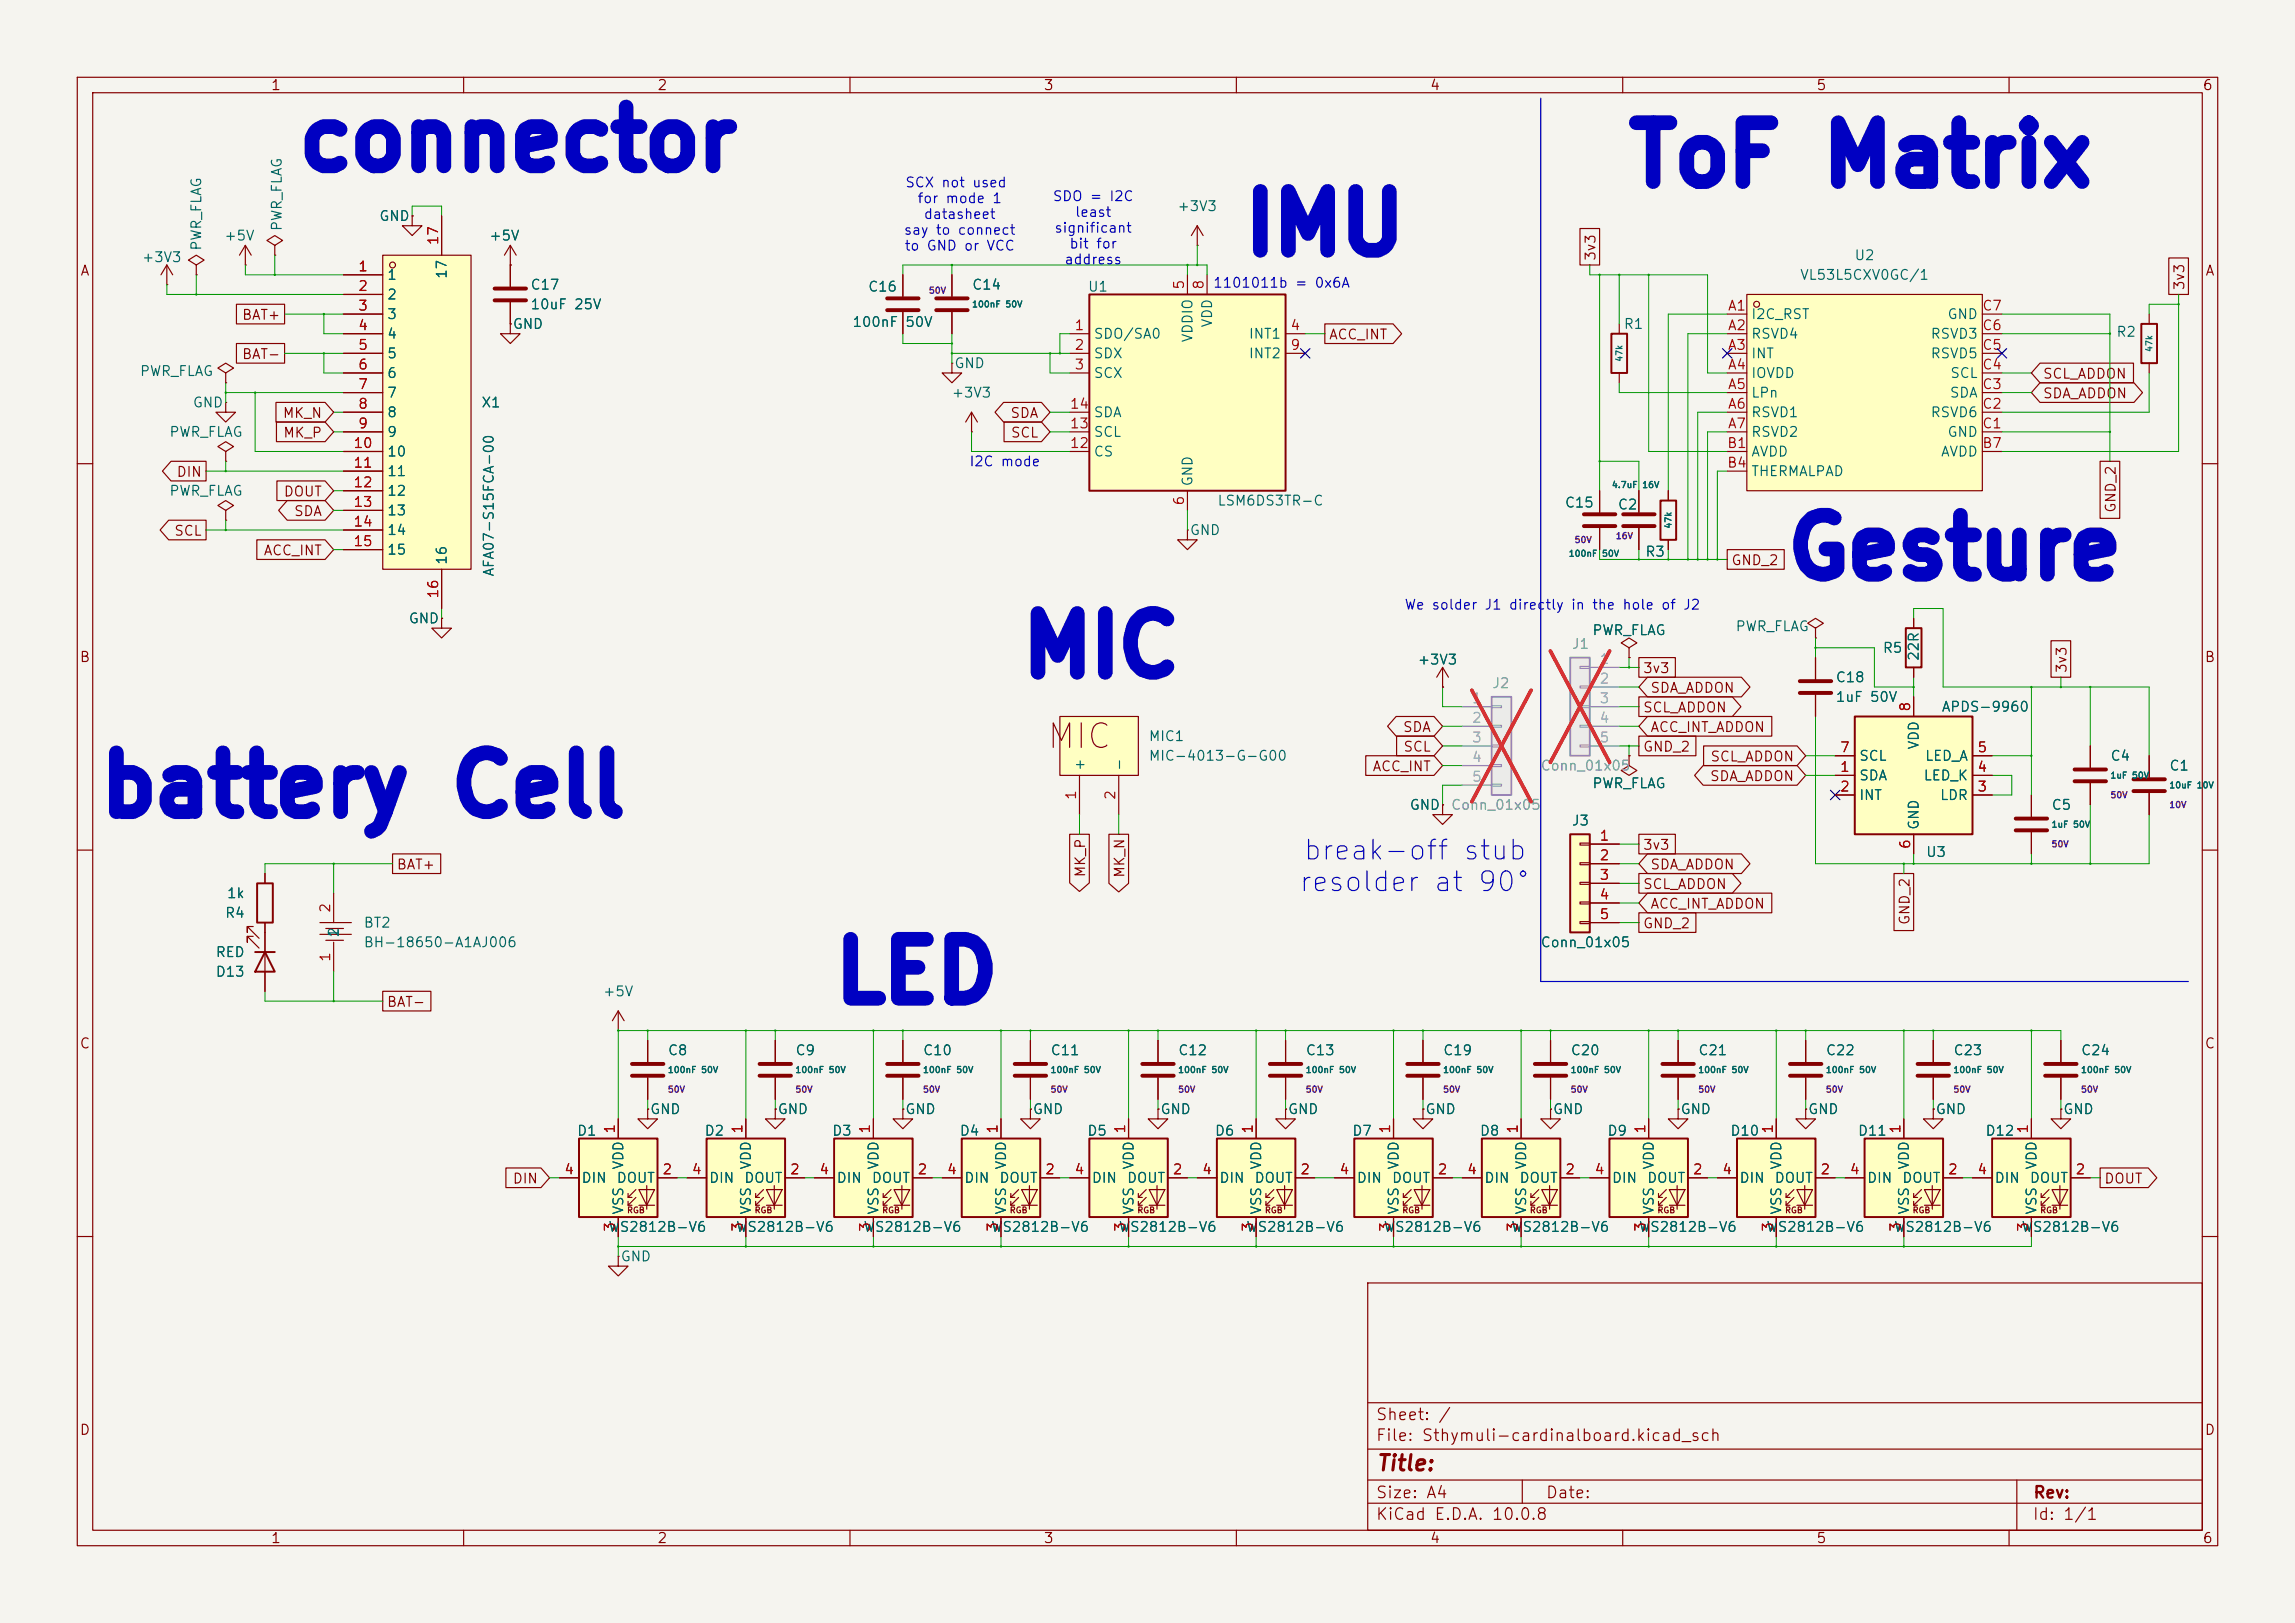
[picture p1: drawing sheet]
<svg xmlns="http://www.w3.org/2000/svg" width="297mm" height="210mm" viewBox="0 0 297 210" stroke-linecap="round" stroke-linejoin="round" font-family="sans-serif">
<defs><g id="words">
<g font-size="7.6" fill="#0000c2">
<text x="38.2" y="23.8">connector</text>
<text x="210.3" y="25.8">ToF Matrix</text>
<text x="160.5" y="34.7">IMU</text>
<text x="230.8" y="76.6">Gesture</text>
<text x="131.8" y="89.3">MIC</text>
<text x="12.5" y="107.3">battery Cell</text>
<text x="107.5" y="131.5">LED</text>
</g>
<text font-size="3.2" fill="#840000" x="135.2" y="97.7">MIC</text>
<g font-size="2.5" fill="#0000c2">
<text x="168.5" y="111.9">break-off stub</text>
<text x="167.9" y="116">resolder at 90°</text>
</g>
<text font-size="2" fill="#840000" x="178" y="190.8">Title:</text>
<g font-size="1.5" fill="#840000">
<text x="178" y="184.1">Sheet: /</text>
<text x="178" y="186.8">File: Sthymuli-cardinalboard.kicad_sch</text>
<text x="178" y="197">KiCad E.D.A. 10.0.8</text>
<text x="178" y="194.2">Size: A4</text>
<text x="200" y="194.2">Date:</text>
<text x="263" y="197">Id: 1/1</text>
<text x="263" y="194.2">Rev:</text>
</g>
<g font-size="1.3" fill="#840000">
<text x="35" y="12">1</text>
<text x="85" y="12">2</text>
<text x="135" y="12">3</text>
<text x="185" y="12">4</text>
<text x="235" y="12">5</text>
<text x="285" y="12">6</text>
<text x="10.3" y="36">A</text>
<text x="206.8" y="33.8" transform="rotate(-90 206.8 33.8)">3v3</text>
<text x="285.3" y="36">A</text>
<text x="31.2" y="41.7">BAT+</text>
<text x="283" y="37.7" transform="rotate(-90 283 37.7)">3v3</text>
<text x="31.2" y="46.8">BAT-</text>
<text x="171.9" y="44.2">ACC_INT</text>
<text x="264.3" y="49.3">SCL_ADDON</text>
<text x="264.3" y="51.9">SDA_ADDON</text>
<text x="36.5" y="54.4">MK_N</text>
<text x="36.6" y="56.9">MK_P</text>
<text x="130.7" y="54.4">SDA</text>
<text x="130.7" y="56.9">SCL</text>
<text x="22.8" y="62">DIN</text>
<text x="36.6" y="64.6">DOUT</text>
<text x="22.5" y="69.6">SCL</text>
<text x="38" y="67.1">SDA</text>
<text x="274.1" y="66.4" transform="rotate(-90 274.1 66.4)">GND_2</text>
<text x="34" y="72.2">ACC_INT</text>
<text x="224" y="73.4">GND_2</text>
<text x="10.2" y="86">B</text>
<text x="212.5" y="87.4">3v3</text>
<text x="213.5" y="90">SDA_ADDON</text>
<text x="267.8" y="87.2" transform="rotate(-90 267.8 87.2)">3v3</text>
<text x="285.2" y="86">B</text>
<text x="181.5" y="95">SDA</text>
<text x="212.5" y="92.5">SCL_ADDON</text>
<text x="213.5" y="95">ACC_INT_ADDON</text>
<text x="177.5" y="100.1">ACC_INT</text>
<text x="181.5" y="97.6">SCL</text>
<text x="212.5" y="97.6">GND_2</text>
<text x="221.2" y="101.4">SDA_ADDON</text>
<text x="221.3" y="98.8">SCL_ADDON</text>
<text x="51.2" y="112.8">BAT+</text>
<text x="140.8" y="113.6" transform="rotate(-90 140.8 113.6)">MK_P</text>
<text x="145.8" y="113.7" transform="rotate(-90 145.8 113.7)">MK_N</text>
<text x="212.5" y="110.3">3v3</text>
<text x="213.5" y="112.8">SDA_ADDON</text>
<text x="212.5" y="115.4">SCL_ADDON</text>
<text x="213.5" y="117.9">ACC_INT_ADDON</text>
<text x="247.4" y="119.8" transform="rotate(-90 247.4 119.8)">GND_2</text>
<text x="212.5" y="120.4">GND_2</text>
<text x="50" y="130.6">BAT-</text>
<text x="10.2" y="136">C</text>
<text x="285.2" y="136">C</text>
<text x="66.3" y="153.5">DIN</text>
<text x="272.2" y="153.5">DOUT</text>
<text x="10.2" y="186">D</text>
<text x="285.2" y="186">D</text>
<text x="35" y="200">1</text>
<text x="85" y="200">2</text>
<text x="135" y="200">3</text>
<text x="185" y="200">4</text>
<text x="235" y="200">5</text>
<text x="285" y="200">6</text>
</g>
<g font-size="1.3" fill="#006464">
<text x="36.8" y="30" transform="rotate(-90 36.8 30)">PWR_FLAG</text>
<text x="49" y="28.9">GND</text>
<text x="152.3" y="27.6">+3V3</text>
<text x="18.3" y="34.2">+3V3</text>
<text x="26.4" y="32.5" transform="rotate(-90 26.4 32.5)">PWR_FLAG</text>
<text x="28.9" y="31.4">+5V</text>
<text x="63.2" y="31.4">+5V</text>
<text x="239.9" y="34">U2</text>
<text x="50" y="36.5">1</text>
<text x="50" y="39.1">2</text>
<text x="50" y="41.6">3</text>
<text x="58.1" y="36.2" transform="rotate(-90 58.1 36.2)">17</text>
<text x="68.6" y="37.8">C17</text>
<text x="68.6" y="40.3">10uF 25V</text>
<text x="112.3" y="38">C16</text>
<text x="125.7" y="37.8">C14</text>
<text x="140.7" y="38">U1</text>
<text x="226.5" y="41.6">I2C_RST</text>
<text x="232.9" y="36.5">VL53L5CXV0GC/1</text>
<text x="251.9" y="41.6">GND</text>
<text x="50" y="44.1">4</text>
<text x="50" y="46.7">5</text>
<text x="66.3" y="42.9">GND</text>
<text x="110.2" y="42.6">100nF</text>
<text x="117.1" y="42.6">50V</text>
<text x="123.4" y="48">GND</text>
<text x="141.5" y="44.1">SDO/SA0</text>
<text x="141.5" y="46.7">SDX</text>
<text x="154.6" y="44.4" transform="rotate(-90 154.6 44.4)">VDDIO</text>
<text x="157.2" y="42.5" transform="rotate(-90 157.2 42.5)">VDD</text>
<text x="161.5" y="44.1">INT1</text>
<text x="161.5" y="46.7">INT2</text>
<text x="210" y="42.9">R1</text>
<text x="226.5" y="44.1">RSVD4</text>
<text x="226.5" y="46.7">INT</text>
<text x="249.8" y="46.7">RSVD5</text>
<text x="249.8" y="44.1">RSVD3</text>
<text x="273.8" y="43.9">R2</text>
<text x="18" y="49">PWR_FLAG</text>
<text x="24.9" y="53">GND</text>
<text x="50" y="49.2">6</text>
<text x="50" y="51.8">7</text>
<text x="62.2" y="53">X1</text>
<text x="123.1" y="51.8">+3V3</text>
<text x="141.5" y="49.2">SCX</text>
<text x="226.5" y="49.2">IOVDD</text>
<text x="226.5" y="51.8">LPn</text>
<text x="252.2" y="51.8">SDA</text>
<text x="252.3" y="49.2">SCL</text>
<text x="21.8" y="56.8">PWR_FLAG</text>
<text x="50" y="54.3">8</text>
<text x="50" y="56.8">9</text>
<text x="50" y="59.4">10</text>
<text x="141.5" y="59.4">CS</text>
<text x="141.5" y="56.8">SCL</text>
<text x="141.5" y="54.3">SDA</text>
<text x="226.5" y="54.3">RSVD1</text>
<text x="226.5" y="56.8">RSVD2</text>
<text x="226.5" y="59.4">AVDD</text>
<text x="249.8" y="54.3">RSVD6</text>
<text x="251.1" y="59.4">AVDD</text>
<text x="251.9" y="56.8">GND</text>
<text x="21.8" y="64.5">PWR_FLAG</text>
<text x="50" y="61.9">11</text>
<text x="50" y="64.5">12</text>
<text x="154.6" y="63" transform="rotate(-90 154.6 63)">GND</text>
<text x="157.5" y="65.7">LSM6DS3TR-C</text>
<text x="202.4" y="66">C15</text>
<text x="226.5" y="61.9">THERMALPAD</text>
<text x="50" y="67">13</text>
<text x="50" y="69.5">14</text>
<text x="153.9" y="69.5">GND</text>
<text x="209.3" y="66.2">C2</text>
<text x="50" y="72.1">15</text>
<text x="58.1" y="73.2" transform="rotate(-90 58.1 73.2)">16</text>
<text x="64.2" y="74.7" transform="rotate(-90 64.2 74.7)">AFA07-S15FCA-00</text>
<text x="212.8" y="72.3">R3</text>
<text x="52.8" y="81">GND</text>
<text x="206" y="82.5">PWR_FLAG</text>
<text x="224.5" y="82">PWR_FLAG</text>
<text x="183.4" y="86.3">+3V3</text>
<text x="237.5" y="88.6">C18</text>
<text x="243.6" y="84.8">R5</text>
<text x="248.6" y="85.6" transform="rotate(-90 248.6 85.6)">22R</text>
<text x="237.5" y="91.1">1uF 50V</text>
<text x="251.2" y="92.4">APDS-9960</text>
<text x="140.7" y="99.8" transform="rotate(-90 140.7 99.8)">+</text>
<text x="145.7" y="99.8" transform="rotate(-90 145.7 99.8)">-</text>
<text x="148.6" y="96.2">MIC1</text>
<text x="148.6" y="98.7">MIC-4013-G-G00</text>
<text x="240.5" y="101.3">SDA</text>
<text x="240.5" y="98.8">SCL</text>
<text x="248.6" y="97.1" transform="rotate(-90 248.6 97.1)">VDD</text>
<text x="248.9" y="101.3">LED_K</text>
<text x="249" y="98.8">LED_A</text>
<text x="273" y="98.8">C4</text>
<text x="280.7" y="100">C1</text>
<text x="182.3" y="105.1">GND</text>
<text x="203.3" y="107.1">J3</text>
<text x="206" y="102.3">PWR_FLAG</text>
<text x="240.5" y="103.8">INT</text>
<text x="248.6" y="107.5" transform="rotate(-90 248.6 107.5)">GND</text>
<text x="251" y="103.8">LDR</text>
<text x="265.4" y="105.1">C5</text>
<text x="249.2" y="111.2">U3</text>
<text x="29" y="119.1">R4</text>
<text x="29.3" y="116.5">1k</text>
<text x="27.8" y="124.2">RED</text>
<text x="44.1" y="121.4" transform="rotate(-90 44.1 121.4)">1</text>
<text x="44.1" y="121.3" transform="rotate(-90 44.1 121.3)">2</text>
<text x="47" y="120.3">BT2</text>
<text x="47" y="122.9">BH-18650-A1AJ006</text>
<text x="199.3" y="122.9">Conn_01x05</text>
<text x="27.8" y="126.7">D13</text>
<text x="77.9" y="129.2">+5V</text>
<text x="86.3" y="136.9">C8</text>
<text x="102.9" y="136.9">C9</text>
<text x="119.4" y="136.9">C10</text>
<text x="135.9" y="136.9">C11</text>
<text x="152.4" y="136.9">C12</text>
<text x="168.9" y="136.9">C13</text>
<text x="186.7" y="136.9">C19</text>
<text x="203.2" y="136.9">C20</text>
<text x="219.7" y="136.9">C21</text>
<text x="236.2" y="136.9">C22</text>
<text x="252.7" y="136.9">C23</text>
<text x="269.2" y="136.9">C24</text>
<text x="74.6" y="147.3">D1</text>
<text x="84" y="144.5">GND</text>
<text x="91.1" y="147.3">D2</text>
<text x="100.6" y="144.5">GND</text>
<text x="107.6" y="147.3">D3</text>
<text x="117.1" y="144.5">GND</text>
<text x="124.1" y="147.3">D4</text>
<text x="133.6" y="144.5">GND</text>
<text x="140.6" y="147.3">D5</text>
<text x="150.1" y="144.5">GND</text>
<text x="157.1" y="147.3">D6</text>
<text x="166.6" y="144.5">GND</text>
<text x="174.9" y="147.3">D7</text>
<text x="184.4" y="144.5">GND</text>
<text x="191.4" y="147.3">D8</text>
<text x="200.9" y="144.5">GND</text>
<text x="207.9" y="147.3">D9</text>
<text x="217.4" y="144.5">GND</text>
<text x="223.8" y="147.3">D10</text>
<text x="233.9" y="144.5">GND</text>
<text x="240.3" y="147.3">D11</text>
<text x="250.4" y="144.5">GND</text>
<text x="256.9" y="147.3">D12</text>
<text x="266.9" y="144.5">GND</text>
<text x="75.2" y="153.4">DIN</text>
<text x="79.7" y="153.4">DOUT</text>
<text x="81" y="151.4" transform="rotate(-90 81 151.4)">VDD</text>
<text x="91.7" y="153.4">DIN</text>
<text x="96.2" y="153.4">DOUT</text>
<text x="97.5" y="151.4" transform="rotate(-90 97.5 151.4)">VDD</text>
<text x="108.2" y="153.4">DIN</text>
<text x="112.7" y="153.4">DOUT</text>
<text x="114" y="151.4" transform="rotate(-90 114 151.4)">VDD</text>
<text x="124.7" y="153.4">DIN</text>
<text x="129.2" y="153.4">DOUT</text>
<text x="130.5" y="151.4" transform="rotate(-90 130.5 151.4)">VDD</text>
<text x="141.2" y="153.4">DIN</text>
<text x="145.8" y="153.4">DOUT</text>
<text x="147" y="151.4" transform="rotate(-90 147 151.4)">VDD</text>
<text x="157.7" y="153.4">DIN</text>
<text x="162.3" y="153.4">DOUT</text>
<text x="163.5" y="151.4" transform="rotate(-90 163.5 151.4)">VDD</text>
<text x="175.5" y="153.4">DIN</text>
<text x="180" y="153.4">DOUT</text>
<text x="181.3" y="151.4" transform="rotate(-90 181.3 151.4)">VDD</text>
<text x="192" y="153.4">DIN</text>
<text x="196.6" y="153.4">DOUT</text>
<text x="197.8" y="151.4" transform="rotate(-90 197.8 151.4)">VDD</text>
<text x="208.5" y="153.4">DIN</text>
<text x="213.1" y="153.4">DOUT</text>
<text x="214.3" y="151.4" transform="rotate(-90 214.3 151.4)">VDD</text>
<text x="225" y="153.4">DIN</text>
<text x="229.6" y="153.4">DOUT</text>
<text x="230.8" y="151.4" transform="rotate(-90 230.8 151.4)">VDD</text>
<text x="241.5" y="153.4">DIN</text>
<text x="246.1" y="153.4">DOUT</text>
<text x="247.3" y="151.4" transform="rotate(-90 247.3 151.4)">VDD</text>
<text x="258" y="153.4">DIN</text>
<text x="262.6" y="153.4">DOUT</text>
<text x="263.9" y="151.4" transform="rotate(-90 263.9 151.4)">VDD</text>
<text x="78.6" y="159.7">WS2812B-V6</text>
<text x="81" y="157.3" transform="rotate(-90 81 157.3)">VSS</text>
<text x="95.2" y="159.7">WS2812B-V6</text>
<text x="97.5" y="157.3" transform="rotate(-90 97.5 157.3)">VSS</text>
<text x="111.7" y="159.7">WS2812B-V6</text>
<text x="114" y="157.3" transform="rotate(-90 114 157.3)">VSS</text>
<text x="128.2" y="159.7">WS2812B-V6</text>
<text x="130.5" y="157.3" transform="rotate(-90 130.5 157.3)">VSS</text>
<text x="144.7" y="159.7">WS2812B-V6</text>
<text x="147" y="157.3" transform="rotate(-90 147 157.3)">VSS</text>
<text x="161.2" y="159.7">WS2812B-V6</text>
<text x="163.5" y="157.3" transform="rotate(-90 163.5 157.3)">VSS</text>
<text x="179" y="159.7">WS2812B-V6</text>
<text x="181.3" y="157.3" transform="rotate(-90 181.3 157.3)">VSS</text>
<text x="195.5" y="159.7">WS2812B-V6</text>
<text x="197.8" y="157.3" transform="rotate(-90 197.8 157.3)">VSS</text>
<text x="212" y="159.7">WS2812B-V6</text>
<text x="214.3" y="157.3" transform="rotate(-90 214.3 157.3)">VSS</text>
<text x="228.5" y="159.7">WS2812B-V6</text>
<text x="230.8" y="157.3" transform="rotate(-90 230.8 157.3)">VSS</text>
<text x="245" y="159.7">WS2812B-V6</text>
<text x="247.3" y="157.3" transform="rotate(-90 247.3 157.3)">VSS</text>
<text x="261.5" y="159.7">WS2812B-V6</text>
<text x="263.9" y="157.3" transform="rotate(-90 263.9 157.3)">VSS</text>
<text x="80.2" y="163.5">GND</text>
</g>
<g font-size="1.3" fill="#0000c2">
<text x="117.1" y="24.6">SCX not used</text>
<text x="118.6" y="26.6">for mode 1</text>
<text x="119.5" y="28.7">datasheet</text>
<text x="136.2" y="26.3">SDO = I2C</text>
<text x="139" y="28.4">least</text>
<text x="116.9" y="30.7">say to connect</text>
<text x="117" y="32.7">to GND or VCC</text>
<text x="136.4" y="30.4">significant</text>
<text x="137.7" y="34.5">address</text>
<text x="138.3" y="32.5">bit for</text>
<text x="156.9" y="37.5">1101011b = 0x6A</text>
<text x="125.4" y="60.7">I2C mode</text>
<text x="181.7" y="79.2">We solder J1 directly in the hole of J2</text>
</g>
<g font-size="1.3" fill="#a90000">
<text x="46.3" y="35.4">1</text>
<text x="57" y="31.8" transform="rotate(-90 57 31.8)">17</text>
<text x="46.3" y="38">2</text>
<text x="46.3" y="40.5">3</text>
<text x="153.5" y="37.6" transform="rotate(-90 153.5 37.6)">5</text>
<text x="156.1" y="37.6" transform="rotate(-90 156.1 37.6)">8</text>
<text x="223.5" y="40.5">A1</text>
<text x="256.4" y="40.5">C7</text>
<text x="46.3" y="43">4</text>
<text x="46.3" y="45.6">5</text>
<text x="139" y="43">1</text>
<text x="139" y="45.6">2</text>
<text x="166.9" y="43">4</text>
<text x="166.9" y="45.6">9</text>
<text x="223.5" y="43">A2</text>
<text x="223.5" y="45.6">A3</text>
<text x="256.4" y="45.6">C5</text>
<text x="256.4" y="43">C6</text>
<text x="46.3" y="48.1">6</text>
<text x="46.3" y="50.7">7</text>
<text x="46.3" y="53.2">8</text>
<text x="138.4" y="53.2">14</text>
<text x="139" y="48.1">3</text>
<text x="223.5" y="48.1">A4</text>
<text x="223.5" y="50.7">A5</text>
<text x="223.5" y="53.2">A6</text>
<text x="256.4" y="53.2">C2</text>
<text x="256.4" y="50.7">C3</text>
<text x="256.4" y="48.1">C4</text>
<text x="45.7" y="58.3">10</text>
<text x="46.3" y="55.7">9</text>
<text x="138.4" y="58.3">12</text>
<text x="138.4" y="55.7">13</text>
<text x="223.4" y="58.3">B1</text>
<text x="223.5" y="55.7">A7</text>
<text x="256.4" y="58.3">B7</text>
<text x="256.4" y="55.7">C1</text>
<text x="45.7" y="60.8">11</text>
<text x="45.7" y="63.4">12</text>
<text x="45.7" y="65.9">13</text>
<text x="153.5" y="65.5" transform="rotate(-90 153.5 65.5)">6</text>
<text x="223.4" y="60.8">B4</text>
<text x="45.7" y="68.4">14</text>
<text x="45.7" y="71">15</text>
<text x="57" y="77.5" transform="rotate(-90 57 77.5)">16</text>
<text x="247.5" y="92.2" transform="rotate(-90 247.5 92.2)">8</text>
<text x="238" y="100.2">1</text>
<text x="238" y="97.7">7</text>
<text x="255.8" y="100.2">4</text>
<text x="255.8" y="97.7">5</text>
<text x="139.6" y="103.6" transform="rotate(-90 139.6 103.6)">1</text>
<text x="144.6" y="103.6" transform="rotate(-90 144.6 103.6)">2</text>
<text x="238" y="102.7">2</text>
<text x="255.8" y="102.7">3</text>
<text x="206.9" y="109.1">1</text>
<text x="206.9" y="111.6">2</text>
<text x="247.5" y="110" transform="rotate(-90 247.5 110)">6</text>
<text x="43" y="118.2" transform="rotate(-90 43 118.2)">2</text>
<text x="206.9" y="114.2">3</text>
<text x="206.9" y="116.7">4</text>
<text x="206.9" y="119.2">5</text>
<text x="43" y="124.6" transform="rotate(-90 43 124.6)">1</text>
<text x="79.9" y="146.8" transform="rotate(-90 79.9 146.8)">1</text>
<text x="96.4" y="146.8" transform="rotate(-90 96.4 146.8)">1</text>
<text x="112.9" y="146.8" transform="rotate(-90 112.9 146.8)">1</text>
<text x="129.4" y="146.8" transform="rotate(-90 129.4 146.8)">1</text>
<text x="145.9" y="146.8" transform="rotate(-90 145.9 146.8)">1</text>
<text x="162.4" y="146.8" transform="rotate(-90 162.4 146.8)">1</text>
<text x="180.2" y="146.8" transform="rotate(-90 180.2 146.8)">1</text>
<text x="196.7" y="146.8" transform="rotate(-90 196.7 146.8)">1</text>
<text x="213.2" y="146.8" transform="rotate(-90 213.2 146.8)">1</text>
<text x="229.7" y="146.8" transform="rotate(-90 229.7 146.8)">1</text>
<text x="246.2" y="146.8" transform="rotate(-90 246.2 146.8)">1</text>
<text x="262.8" y="146.8" transform="rotate(-90 262.8 146.8)">1</text>
<text x="72.9" y="152.3">4</text>
<text x="85.6" y="152.3">2</text>
<text x="89.4" y="152.3">4</text>
<text x="102.1" y="152.3">2</text>
<text x="105.9" y="152.3">4</text>
<text x="118.6" y="152.3">2</text>
<text x="122.5" y="152.3">4</text>
<text x="135.2" y="152.3">2</text>
<text x="139" y="152.3">4</text>
<text x="151.7" y="152.3">2</text>
<text x="155.5" y="152.3">4</text>
<text x="168.2" y="152.3">2</text>
<text x="173.3" y="152.3">4</text>
<text x="186" y="152.3">2</text>
<text x="189.8" y="152.3">4</text>
<text x="202.5" y="152.3">2</text>
<text x="206.3" y="152.3">4</text>
<text x="219" y="152.3">2</text>
<text x="222.8" y="152.3">4</text>
<text x="235.5" y="152.3">2</text>
<text x="239.3" y="152.3">4</text>
<text x="252" y="152.3">2</text>
<text x="255.8" y="152.3">4</text>
<text x="268.5" y="152.3">2</text>
<text x="79.9" y="159.5" transform="rotate(-90 79.9 159.5)">3</text>
<text x="96.4" y="159.5" transform="rotate(-90 96.4 159.5)">3</text>
<text x="112.9" y="159.5" transform="rotate(-90 112.9 159.5)">3</text>
<text x="129.4" y="159.5" transform="rotate(-90 129.4 159.5)">3</text>
<text x="145.9" y="159.5" transform="rotate(-90 145.9 159.5)">3</text>
<text x="162.4" y="159.5" transform="rotate(-90 162.4 159.5)">3</text>
<text x="180.2" y="159.5" transform="rotate(-90 180.2 159.5)">3</text>
<text x="196.7" y="159.5" transform="rotate(-90 196.7 159.5)">3</text>
<text x="213.2" y="159.5" transform="rotate(-90 213.2 159.5)">3</text>
<text x="229.7" y="159.5" transform="rotate(-90 229.7 159.5)">3</text>
<text x="246.2" y="159.5" transform="rotate(-90 246.2 159.5)">3</text>
<text x="262.8" y="159.5" transform="rotate(-90 262.8 159.5)">3</text>
</g>
<g font-size="1.3" fill="#939391">
<text x="193" y="89.4">J2</text>
<text x="203.3" y="84.3">J1</text>
<text x="199.3" y="100">Conn_01x05</text>
<text x="187.7" y="105.1">Conn_01x05</text>
</g>
<g font-size="1.3" fill="#a5a4a2">
<text x="206.9" y="86.2">1</text>
<text x="206.9" y="88.8">2</text>
<text x="190.4" y="91.3">1</text>
<text x="190.4" y="93.8">2</text>
<text x="206.9" y="91.3">3</text>
<text x="206.9" y="93.8">4</text>
<text x="190.4" y="96.4">3</text>
<text x="190.4" y="98.9">4</text>
<text x="190.4" y="101.5">5</text>
<text x="206.9" y="96.4">5</text>
</g>
<g font-size=".8" fill="#840084">
<text x="120.1" y="38.2">50V</text>
<text x="203.7" y="70.5">50V</text>
<text x="209" y="69.9">16V</text>
<text x="273" y="103.5">50V</text>
<text x="280.7" y="104.7">10V</text>
<text x="265.4" y="109.8">50V</text>
<text x="86.3" y="141.6">50V</text>
<text x="102.9" y="141.6">50V</text>
<text x="119.4" y="141.6">50V</text>
<text x="135.9" y="141.6">50V</text>
<text x="152.4" y="141.6">50V</text>
<text x="168.9" y="141.6">50V</text>
<text x="186.7" y="141.6">50V</text>
<text x="203.2" y="141.6">50V</text>
<text x="219.7" y="141.6">50V</text>
<text x="236.2" y="141.6">50V</text>
<text x="252.7" y="141.6">50V</text>
<text x="269.2" y="141.6">50V</text>
</g>
<g font-size=".8" fill="#006464">
<text x="125.7" y="40">100nF 50V</text>
<text x="210.2" y="46.9" transform="rotate(-90 210.2 46.9)">47k</text>
<text x="278.7" y="45.6" transform="rotate(-90 278.7 45.6)">47k</text>
<text x="208.5" y="63.3">4.7uF</text>
<text x="212.4" y="63.3">16V</text>
<text x="216.5" y="68.5" transform="rotate(-90 216.5 68.5)">47k</text>
<text x="202.9" y="72.2">100nF 50V</text>
<text x="273" y="100.9">1uF 50V</text>
<text x="265.4" y="107.3">1uF 50V</text>
<text x="280.7" y="102.2">10uF 10V</text>
<text x="86.3" y="139">100nF 50V</text>
<text x="102.9" y="139">100nF 50V</text>
<text x="119.4" y="139">100nF 50V</text>
<text x="135.9" y="139">100nF 50V</text>
<text x="152.4" y="139">100nF 50V</text>
<text x="168.9" y="139">100nF 50V</text>
<text x="186.7" y="139">100nF 50V</text>
<text x="203.2" y="139">100nF 50V</text>
<text x="219.7" y="139">100nF 50V</text>
<text x="236.2" y="139">100nF 50V</text>
<text x="252.7" y="139">100nF 50V</text>
<text x="269.2" y="139">100nF 50V</text>
</g>
<g font-size=".8" fill="#840000">
<text x="81.1" y="157.2">RGB</text>
<text x="97.6" y="157.2">RGB</text>
<text x="114.1" y="157.2">RGB</text>
<text x="130.6" y="157.2">RGB</text>
<text x="147.1" y="157.2">RGB</text>
<text x="163.6" y="157.2">RGB</text>
<text x="181.4" y="157.2">RGB</text>
<text x="197.9" y="157.2">RGB</text>
<text x="214.4" y="157.2">RGB</text>
<text x="230.9" y="157.2">RGB</text>
<text x="247.4" y="157.2">RGB</text>
<text x="264" y="157.2">RGB</text>
</g>
</g></defs>
<path d="M0 0h297v210h-297z" fill="#f5f4ef" stroke="#f5f4ef" stroke-width=".13"/>
<g fill="none" stroke="#840000" stroke-width=".15">
<path d="M10 10h277v190h-277zM12 12h273v186h-273zM60 10v2M110 10v2M160 10v2M210 10v2M260 10v2M10 60h2M285 60h2M234.9 81.3l1.1-.7-1.1-.6-1 .6 1 .7v1.3M234.9 82.6h.1M10 110h2"/>
<path d="M285 110h2M133.3 134.6v2.8M133.3 139.4v2.8M233.7 134.6v2.8M233.7 139.4v2.8M233.7 143.5v1.3h1.2l-1.2 1.3-1.3-1.3h1.3M233.7 143.5h.1M10 160h2M177 166h108v32h-108zM285 160h2M60 198v2M110 198v2"/>
<path d="M160 198v2M177 194.5h108M177 191.5h108M177 187.5h108M177 181.5h108M197 191.5v3M210 198v2M260 198v2M261 191.5v6.5"/>
</g>
<path d="M131.3 137.7h4.1M131.3 139.2h4.1M231.6 137.7h4.1M231.6 139.2h4.1" fill="none" stroke="#840000" stroke-width=".51"/>
<path d="M224.8 147.3h10.1v10.2h-10.1z" fill="#ffffc2"/>
<path d="M222.2 152.4h2.6M229.9 144.8v2.5M229.9 157.5v2.5M231.1 154.9h.5M231.1 156h.5M232.2 153.9l-1.1 1v-.5M232.2 154.9l-1.1 1.1v-.6M232.5 153.9h2.1l-1 2.1zM232.5 156h2.1M233.6 153.4v3.1M234.9 152.4h2.6" fill="none" stroke="#840000" stroke-width=".15"/>
<path d="M224.8 147.3h10.1v10.2h-10.1z" fill="none" stroke="#840000" stroke-width=".25"/>
<path d="M137.2 92.7h10.1v7.6h-10.1z" fill="#ffffc2"/>
<path d="M153.7 68.6v1.3h1.2l-1.2 1.2-1.3-1.2h1.3M153.7 68.6h.1M137.2 92.7h10.1v7.6h-10.1zM139.7 100.3v5.1M144.8 100.3v5.1M149.9 134.6v2.8M149.9 139.4v2.8M250.2 134.6v2.8M250.2 139.4v2.8M250.2 143.5v1.3h1.3l-1.3 1.3-1.3-1.3h1.3M250.2 143.5h.1" fill="none" stroke="#840000" stroke-width=".15"/>
<path d="M147.8 137.7h4.1M147.8 139.2h4.1M248.2 137.7h4M248.2 139.2h4" fill="none" stroke="#840000" stroke-width=".51"/>
<path d="M241.3 147.3h10.2v10.2h-10.2z" fill="#ffffc2"/>
<path d="M238.8 152.4h2.5M246.4 144.8v2.5M246.4 157.5v2.5M247.6 154.9h.6M247.6 156h.6M248.7 153.9l-1.1 1v-.5M248.7 154.9l-1.1 1.1v-.6M249 153.9h2.1l-1 2.1zM249 156h2.1M250.1 153.4v3.1M251.5 152.4h2.5" fill="none" stroke="#840000" stroke-width=".15"/>
<path d="M241.3 147.3h10.2v10.2h-10.2z" fill="none" stroke="#840000" stroke-width=".25"/>
<path d="M175.3 147.3h10.1v10.2h-10.1z" fill="#ffffc2"/>
<path d="M172.7 152.4h2.6M180.3 144.8v2.5M180.3 157.5v2.5M181.6 154.9h.5M181.6 156h.5M182.6 153.9l-1 1v-.5M182.6 154.9l-1 1.1v-.6M183 153.9h2l-1 2.1zM183 156h2M184 153.4v3.1M185.4 152.4h2.6" fill="none" stroke="#840000" stroke-width=".15"/>
<path d="M175.3 147.3h10.1v10.2h-10.1z" fill="none" stroke="#840000" stroke-width=".25"/>
<path d="M141 147.3h10.1v10.2h-10.1z" fill="#ffffc2"/>
<g fill="none" stroke="#840000" stroke-width=".15">
<path d="M57.1 80v1.3h-1.2l1.2 1.3 1.3-1.3h-1.3M57.1 80h.1M234.9 85.1v2.8M234.9 89.9v2.8M32.8 119.9h-.8v.8v-.8l1.5 1.5M34.3 113v1.3M34.3 119.4v8.9M41.4 119.4h4.1M43.2 115.6v3.8M32.8 121.2h-.8v.7v-.7l1.5 1.5M41.4 120.9h4.1M42.2 120.1h2.2"/>
<path d="M42.2 121.7h2.2M43.2 121.9v3.8M166.4 134.6v2.8M166.4 139.4v2.8M200.7 134.6v2.8M200.7 139.4v2.8M266.7 134.6v2.8M266.7 139.4v2.8M138.4 152.4h2.6M146 144.8v2.5M146 157.5v2.5M147.3 154.9h.5"/>
<path d="M147.3 156h.5M148.3 153.9l-1 1v-.5M148.3 154.9l-1 1.1v-.6M148.7 153.9h2l-1 2.1zM148.7 156h2M149.7 153.4v3.1M149.9 143.5v1.3h1.2l-1.2 1.3-1.3-1.3h1.3M149.9 143.5h.1M151.1 152.4h2.6M166.4 143.5v1.3h1.2l-1.2 1.3-1.3-1.3h1.3M166.4 143.5h.1M200.7 143.5v1.3h1.2l-1.2 1.3-1.3-1.3h1.3"/>
<path d="M200.7 143.5h.1"/>
</g>
<path d="M33.3 114.3h2v5.1h-2zM33 123.2h2.6M34.3 123.2l1.3 2.5h-2.6zM141 147.3h10.1v10.2h-10.1z" fill="none" stroke="#840000" stroke-width=".25"/>
<path d="M232.9 88.1h4.1M232.9 89.7h4.1M164.3 137.7h4.1M164.3 139.2h4.1M198.6 137.7h4.1M198.6 139.2h4.1M264.7 137.7h4M264.7 139.2h4" fill="none" stroke="#840000" stroke-width=".51"/>
<path d="M208.3 147.3h10.1v10.2h-10.1z" fill="#ffffc2"/>
<g fill="none" stroke="#840000" stroke-width=".15">
<path d="M184.1 134.6v2.8M184.1 139.4v2.8M184.1 143.5v1.3h1.3l-1.3 1.3-1.2-1.3h1.2M184.1 143.5h.1M205.7 152.4h2.6M213.4 144.8v2.5M213.4 157.5v2.5M214.6 154.9h.5M214.6 156h.5M215.6 153.9l-1 1v-.5M215.6 154.9l-1 1.1v-.6M216 153.9h2.1l-1.1 2.1z"/>
<path d="M216 156h2.1M217 153.4v3.1M218.4 152.4h2.6"/>
</g>
<path d="M208.3 147.3h10.1v10.2h-10.1z" fill="none" stroke="#840000" stroke-width=".25"/>
<path d="M182.1 137.7h4.1M182.1 139.2h4.1" fill="none" stroke="#840000" stroke-width=".51"/>
<path d="M191.8 147.3h10.1v10.2h-10.1z" fill="#ffffc2"/>
<g fill="none" stroke="#840000" stroke-width=".15">
<path d="M21.6 36.8h.1M21.6 34.3l-.8 1.3M21.6 34.3l.8 1.3M21.6 34.3v2.5M154.9 31.8h.1M154.9 29.2l-.7 1.3M154.9 29.2l.8 1.3M154.9 29.2v2.6M210.8 83.8l1-.6-1-.6-1 .6 1 .6v1.3M210.8 85.1h.1M217.2 134.6v2.8M217.2 139.4v2.8"/>
<path d="M189.2 152.4h2.6M196.8 144.8v2.5M196.8 157.5v2.5M198.1 154.9h.5M198.1 156h.5M199.1 153.9l-1 1v-.5M199.1 154.9l-1 1.1v-.6M199.5 153.9h2l-1 2.1zM199.5 156h2M200.5 153.4v3.1M201.9 152.4h2.6M217.2 143.5v1.3h1.2l-1.2 1.3-1.3-1.3h1.3"/>
<path d="M217.2 143.5h.1"/>
</g>
<path d="M191.8 147.3h10.1v10.2h-10.1z" fill="none" stroke="#840000" stroke-width=".25"/>
<path d="M215.1 137.7h4.1M215.1 139.2h4.1" fill="none" stroke="#840000" stroke-width=".51"/>
<path d="M141 38.1h25.4v25.4h-25.4z" fill="#ffffc2"/>
<path d="M141 38.1h25.4v25.4h-25.4z" fill="none" stroke="#840000" stroke-width=".25"/>
<g fill="none" stroke="#840000" stroke-width=".15">
<path d="M116.8 35.6v2.8M153.7 35.6v2.5M156.2 35.6v2.5M116.8 40.4v2.8M123.2 47v1.3h1.3l-1.3 1.2-1.3-1.2h1.3M123.2 47h.1M125.7 55.9h.1M125.7 53.3l-.7 1.3M125.7 53.3l.8 1.3M125.7 53.3v2.6M138.4 43.2h2.6M138.4 45.7h2.6"/>
<path d="M138.4 48.3h2.6M138.4 58.4h2.6M138.4 55.9h2.6M138.4 53.3h2.6M166.4 43.2h2.5M166.4 45.7h2.5M153.7 63.5v2.5"/>
</g>
<path d="M114.8 38.6h4.1M114.8 40.1h4.1" fill="none" stroke="#840000" stroke-width=".51"/>
<path d="M193 90.2h2.6v12.7h-2.6z" fill="#ebeae8"/>
<path d="M193 90.2h2.6v12.7h-2.6z" fill="none" stroke="#9c9b98" stroke-width=".25"/>
<path d="M189.2 91.4h3.8M189.2 94h3.8M189.2 96.5h3.8M189.2 99.1h3.8M193 91.3h1.3v.3h-1.3zM193 93.9h1.3v.2h-1.3zM193 96.4h1.3v.2h-1.3zM193 98.9h1.3v.3h-1.3zM189.2 101.6h3.8M193 101.5h1.3v.2h-1.3z" fill="none" stroke="#9c9b98" stroke-width=".15"/>
<path d="M190.5 89.3l7.6 14.4M198.1 89.3l-7.6 14.4" fill="none" stroke="#e12e31" stroke-width=".46"/>
<path d="M186.7 88.9h.1M186.7 86.4l-.8 1.2M186.7 86.4l.8 1.2M186.7 86.4v2.5M186.7 104.1v1.3h-1.3l1.3 1.3 1.3-1.3h-1.3M186.7 104.1h.1" fill="none" stroke="#840000" stroke-width=".15"/>
<path d="M203.2 108h2.5v12.7h-2.5z" fill="#ffffc2"/>
<path d="M203.2 108h2.5v12.7h-2.5z" fill="none" stroke="#840000" stroke-width=".25"/>
<g fill="none" stroke="#840000" stroke-width=".15">
<path d="M66 34.3h.1M66 31.8l-.7 1.2M66 31.8l.8 1.2M66 31.8v2.5M66 41.9v1.3h1.3l-1.3 1.3-1.2-1.3h1.2M66 41.9h.1M210.8 97.8v1.3l1 .6-1 .6-1-.6 1-.6M210.8 97.8h.1M204.5 109.1h1.2v.2h-1.2zM204.5 111.6h1.2v.3h-1.2zM204.5 114.2h1.2v.2h-1.2zM204.5 116.7h1.2v.3h-1.2z"/>
<path d="M204.5 119.3h1.2v.2h-1.2zM205.7 109.2h3.8M205.7 111.8h3.8M205.7 114.3h3.8M205.7 116.8h3.8M205.7 119.4h3.8"/>
</g>
<path d="M203.2 85.1h2.5v12.7h-2.5z" fill="#ebeae8"/>
<path d="M203.2 85.1h2.5v12.7h-2.5z" fill="none" stroke="#9c9b98" stroke-width=".25"/>
<path d="M204.5 86.2h1.2v.3h-1.2zM204.5 88.8h1.2v.2h-1.2zM204.5 91.3h1.2v.3h-1.2zM204.5 93.9h1.2v.2h-1.2zM204.5 96.4h1.2v.2h-1.2zM205.7 86.4h3.8M205.7 88.9h3.8M205.7 91.4h3.8M205.7 94h3.8M205.7 96.5h3.8" fill="none" stroke="#9c9b98" stroke-width=".15"/>
<path d="M200.6 84.2l7.7 14.4M208.3 84.2l-7.7 14.4" fill="none" stroke="#e12e31" stroke-width=".46"/>
<path d="M64 37.3h4.1M64 38.9h4.1" fill="none" stroke="#840000" stroke-width=".51"/>
<path d="M66 34.3v2.8M66 39.1v2.8" fill="none" stroke="#840000" stroke-width=".15"/>
<path d="M157.5 147.3h10.1v10.2h-10.1z" fill="#ffffc2"/>
<g fill="none" stroke="#840000" stroke-width=".15">
<path d="M35.6 31.8l1-.7-1-.6-1.1 .6 1.1 .7v1.2M35.6 33h.1M123.2 35.6v2.8M123.2 40.4v2.8M207 63.5v2.8M207 68.3v2.8M212.1 63.5v2.8M212.1 68.3v2.8M215.9 63.5v1.3M215.9 69.9v1.2M154.9 152.4h2.6M162.6 144.8v2.5"/>
<path d="M162.6 157.5v2.5M163.8 154.9h.5M163.8 156h.5M164.8 153.9l-1 1v-.5M164.8 154.9l-1 1.1v-.6M165.2 153.9h2.1l-1.1 2.1zM165.2 156h2.1M166.2 153.4v3.1M167.6 152.4h2.6"/>
</g>
<path d="M214.9 64.8h2v5.1h-2zM157.5 147.3h10.1v10.2h-10.1z" fill="none" stroke="#840000" stroke-width=".25"/>
<path d="M121.2 38.6h4M121.2 40.1h4M205 66.5h4M205 68.1h4M210.1 66.5h4M210.1 68.1h4" fill="none" stroke="#840000" stroke-width=".51"/>
<path d="M124.5 147.3h10.1v10.2h-10.1z" fill="#ffffc2"/>
<g fill="none" stroke="#840000" stroke-width=".15">
<path d="M116.8 134.6v2.8M116.8 139.4v2.8M116.8 143.5v1.3h1.3l-1.3 1.3-1.2-1.3h1.2M116.8 143.5h.1M121.9 152.4h2.6M129.5 144.8v2.5M129.5 157.5v2.5M130.8 154.9h.5M130.8 156h.5M131.8 153.9l-1 1v-.5M131.8 154.9l-1 1.1v-.6M132.2 153.9h2l-1 2.1z"/>
<path d="M132.2 156h2M133.2 153.4v3.1M133.3 143.5v1.3h1.3l-1.3 1.3-1.2-1.3h1.2M133.3 143.5h.1M134.6 152.4h2.6"/>
</g>
<path d="M124.5 147.3h10.1v10.2h-10.1z" fill="none" stroke="#840000" stroke-width=".25"/>
<path d="M114.8 137.7h4.1M114.8 139.2h4.1" fill="none" stroke="#840000" stroke-width=".51"/>
<path d="M107.9 147.3h10.2v10.2h-10.2z" fill="#ffffc2"/>
<g fill="none" stroke="#840000" stroke-width=".15">
<path d="M209.5 41.9v1.3M209.5 48.3v1.2M100.3 134.6v2.8M100.3 139.4v2.8M105.4 152.4h2.5M113 144.8v2.5M113 157.5v2.5M114.3 154.9h.5M114.3 156h.5M115.3 153.9l-1 1v-.5M115.3 154.9l-1 1.1v-.6M115.7 153.9h2l-1 2.1z"/>
<path d="M115.7 156h2M116.7 153.4v3.1M118.1 152.4h2.5"/>
</g>
<path d="M208.5 43.2h2.1v5.1h-2.1zM107.9 147.3h10.2v10.2h-10.2z" fill="none" stroke="#840000" stroke-width=".25"/>
<path d="M98.3 137.7h4.1M98.3 139.2h4.1" fill="none" stroke="#840000" stroke-width=".51"/>
<path d="M257.8 147.3h10.2v10.2h-10.2z" fill="#ffffc2"/>
<g fill="none" stroke="#840000" stroke-width=".15">
<path d="M31.7 34.3h.1M31.7 31.8l-.7 1.2M31.7 31.8l.8 1.2M31.7 31.8v2.5M29.2 58.4l1-.6-1-.6-1 .6 1 .6v1.3M29.2 59.7h.1M29.2 48.3l-1-.7 1-.6 1 .6-1 .7v1.2M29.2 49.5h.1M29.2 52.1v1.2h-1.3l1.3 1.3 1.3-1.3h-1.3M29.2 52.1h.1M29.2 66l1-.6-1-.6-1 .6 1 .6v1.3M29.2 67.3h.1"/>
<path d="M270.5 96.5v2.8M278.1 97.8v2.8M270.5 101.3v2.8M278.1 102.6v2.8M255.3 152.4h2.5M262.9 144.8v2.5M262.9 157.5v2.5M264.2 154.9h.5M264.2 156h.5M265.2 153.9l-1 1v-.5M265.2 154.9l-1 1.1v-.6M265.6 153.9h2l-1 2.1z"/>
<path d="M265.6 156h2M266.6 153.4v3.1M266.7 143.5v1.3h1.3l-1.3 1.3-1.3-1.3h1.3M266.7 143.5h.1M268 152.4h2.5"/>
</g>
<path d="M257.8 147.3h10.2v10.2h-10.2z" fill="none" stroke="#840000" stroke-width=".25"/>
<path d="M268.5 99.6h4M268.5 101.1h4M276.1 100.8h4.1M276.1 102.4h4.1" fill="none" stroke="#840000" stroke-width=".51"/>
<path d="M49.5 33h11.5v40.7h-11.5z" fill="#ffffc2"/>
<g fill="none" stroke="#840000" stroke-width=".15">
<path d="M44.4 35.6h5.1M44.4 38.1h5.1M49.5 33h11.5v40.7h-11.5zM57.1 27.9v5.1M44.4 40.6h5.1M44.4 43.2h5.1M44.4 45.7h5.1M44.4 48.3h5.1M44.4 50.8h5.1M44.4 53.3h5.1M44.4 55.9h5.1M44.4 58.4h5.1"/>
<path d="M44.4 61h5.1M44.4 63.5h5.1M44.4 66h5.1M44.4 68.6h5.1M44.4 71.1h5.1M57.1 73.7v5"/>
<circle cx="50.8" cy="34.3" r=".38"/>
</g>
<path d="M226.1 38.1h30.4v25.4h-30.4z" fill="#ffffc2"/>
<g fill="none" stroke="#840000" stroke-width=".15">
<path d="M226.1 38.1h30.4v25.4h-30.4zM223.5 40.6h2.6M223.5 43.2h2.6M223.5 45.7h2.6M223.5 48.3h2.6M223.5 50.8h2.6M223.5 53.3h2.6M223.5 55.9h2.6M223.5 58.4h2.6M256.5 40.6h2.6M256.5 43.2h2.6M256.5 45.7h2.6"/>
<path d="M256.5 48.3h2.6M256.5 50.8h2.6M256.5 53.3h2.6M256.5 55.9h2.6M256.5 58.4h2.6M223.5 61h2.6"/>
<circle cx="227.3" cy="39.4" r=".38"/>
</g>
<path d="M240 92.7h15.3v15.3h-15.3z" fill="#ffffc2"/>
<path d="M277.1 41.9h2v5.1h-2zM240 92.7h15.3v15.3h-15.3zM246.6 81.3h2.1v5.1h-2.1z" fill="none" stroke="#840000" stroke-width=".25"/>
<g fill="none" stroke="#840000" stroke-width=".15">
<path d="M53.3 27.9v1.3h-1.2l1.2 1.3 1.3-1.3h-1.3M53.3 27.9h.1M278.1 40.6v1.3M278.1 47v1.3M237.5 97.8h2.5M247.6 80v1.3M247.6 86.4v1.2M247.6 90.2v2.5M255.3 97.8h2.5M237.5 100.3h2.5M237.5 102.9h2.5M247.6 108v2.5"/>
<path d="M255.3 100.3h2.5M255.3 102.9h2.5M80 133.4h.1M80 130.8l-.8 1.3M80 130.8l.8 1.3M80 130.8v2.6M83.8 134.6v2.8M83.8 139.4v2.8M83.8 143.5v1.3h1.3l-1.3 1.3-1.3-1.3h1.3M83.8 143.5h.1"/>
</g>
<path d="M81.8 137.7h4.1M81.8 139.2h4.1" fill="none" stroke="#840000" stroke-width=".51"/>
<path d="M74.9 147.3h10.2v10.2h-10.2z" fill="#ffffc2"/>
<g fill="none" stroke="#840000" stroke-width=".15">
<path d="M262.9 102.9v2.8M262.9 107.7v2.8M72.4 152.4h2.5M80 144.8v2.5M80 157.5v2.5M81.3 154.9h.5M81.3 156h.5M82.3 153.9l-1 1v-.5M82.3 154.9l-1 1.1v-.6M82.7 153.9h2l-1 2.1zM82.7 156h2M83.7 153.4v3.1"/>
<path d="M85.1 152.4h2.5M100.3 143.5v1.3h1.3l-1.3 1.3-1.2-1.3h1.2M100.3 143.5h.1M80 162.6v1.2h1.3l-1.3 1.3-1.3-1.3h1.3M80 162.6h.1"/>
</g>
<path d="M74.9 147.3h10.2v10.2h-10.2z" fill="none" stroke="#840000" stroke-width=".25"/>
<path d="M260.9 105.9h4M260.9 107.4h4" fill="none" stroke="#840000" stroke-width=".51"/>
<path d="M91.4 147.3h10.2v10.2h-10.2z" fill="#ffffc2"/>
<g fill="none" stroke="#840000" stroke-width=".15">
<path d="M25.4 34.3l1-.6-1-.7-1 .7 1 .6v1.3M25.4 35.6h.1M30.6 39.4h6.2v2.5h-6.2zM44.4 35.6h5.1M44.4 38.1h5.1M53.3 27.9h.1M57.1 27.9v5.1M66 34.3h.1M66 34.3v2.8M66 39.1v2.8M116.8 35.6v2.8M123.2 35.6v2.8"/>
<path d="M204.5 29.6h2.5v4.7h-2.5zM280.7 33.4h2.5v4.7h-2.5zM22.1 59.7h4.6v2.5h-4.6l-1.1-1.2zM30.6 44.4h6.2v2.6h-6.2zM35.7 52.1h6.4l1.1 1.2-1.1 1.3h-6.4zM35.8 54.6h6.3l1.1 1.3-1.1 1.3h-6.3zM44.4 40.6h5.1M44.4 43.2h5.1M44.4 45.7h5.1M44.4 48.3h5.1M44.4 50.8h5.1M44.4 53.3h5.1"/>
<path d="M44.4 55.9h5.1M44.4 58.4h5.1M66 41.9h.1M116.8 40.4v2.8M123.2 40.4v2.8M129.9 52.1h4.9l1.1 1.2-1.1 1.3h-4.9l-1.1-1.3zM129.9 54.6h4.9l1.1 1.3-1.1 1.3h-4.9zM171.4 41.9h8.9l1.1 1.3-1.1 1.3h-8.9zM264 47h12.1v2.5h-12.1l-1.1-1.2zM264 49.5h12.2l1.1 1.3-1.1 1.3h-12.2l-1.1-1.3zM271.8 59.7h2.5v7.4h-2.5zM21.8 67.3h4.9v2.6h-4.9l-1.1-1.3z"/>
<path d="M33.2 69.8h8.9l1.1 1.3-1.1 1.3h-8.9zM35.8 62.2h6.3l1.1 1.3-1.1 1.3h-6.3zM37.2 64.8h4.9l1.1 1.2-1.1 1.3h-4.9l-1.1-1.3zM44.4 61h5.1M44.4 63.5h5.1M44.4 66h5.1M44.4 68.6h5.1M44.4 71.1h5.1M57.1 73.7v5M207 63.5v2.8M207 68.3v2.8M212.1 63.5v2.8"/>
<path d="M212.1 68.3v2.8M215.9 63.5v1.3M215.9 69.9v1.2M223.5 71.1h7.4v2.6h-7.4zM57.1 80h.1M176.7 97.8h8.9l1.1 1.3-1.1 1.2h-8.9zM180.7 92.7h4.9l1.1 1.3-1.1 1.3h-4.9l-1.1-1.3zM180.7 95.2h4.9l1.1 1.3-1.1 1.3h-4.9zM186.7 88.9h.1M210.8 85.1h.1M210.8 97.8h.1M212.1 95.2h7.4v2.6h-7.4z"/>
<path d="M212.1 90.2h12.1l1.1 1.2-1.1 1.3h-12.1zM212.1 85.1h4.7v2.5h-4.7zM213.2 92.7h16.1v2.6h-16.1l-1.1-1.3zM213.2 87.6h12.2l1.1 1.3-1.1 1.3h-12.2l-1.1-1.3zM220.4 99.1h12.2l1.1 1.2-1.1 1.3h-12.2l-1.1-1.3zM220.5 96.5h12.1l1.1 1.3-1.1 1.3h-12.1zM234.9 85.1v2.8M234.9 89.9v2.8M237.5 97.8h2.5M247.6 80v1.3M247.6 86.4v1.2M247.6 90.2v2.5"/>
<path d="M255.3 97.8h2.5M265.4 82.9h2.6v4.7h-2.6zM270.5 96.5v2.8M278.1 97.8v2.8M34.3 113v1.3M34.3 119.4v3.8M50.8 110.5h6.2v2.5h-6.2zM138.4 108h2.6v6.2l-1.3 1.2-1.3-1.2zM143.5 108h2.6v6.3l-1.3 1.1-1.3-1.1zM186.7 104.1h.1M205.7 109.2h3.8M205.7 111.8h3.8"/>
<path d="M205.7 114.3h3.8M205.7 116.8h3.8M205.7 119.4h3.8M212.1 113h12.1l1.1 1.3-1.1 1.3h-12.1zM212.1 118.1h7.4v2.6h-7.4zM212.1 107.9h4.7v2.6h-4.7zM213.2 115.6h16.1v2.5h-16.1l-1.1-1.3zM213.2 110.5h12.2l1.1 1.3-1.1 1.2h-12.2l-1.1-1.2zM237.5 100.3h2.5M237.5 102.9h2.5M245.1 113h2.6v7.4h-2.6zM247.6 108v2.5"/>
<path d="M255.3 100.3h2.5M255.3 102.9h2.5M262.9 102.9v2.8M262.9 107.7v2.8M270.5 101.3v2.8M278.1 102.6v2.8M34.3 125.7v2.6M49.5 128.3h6.3v2.5h-6.3zM83.8 134.6v2.8M83.8 139.4v2.8M100.3 134.6v2.8M100.3 139.4v2.8"/>
<path d="M116.8 134.6v2.8M116.8 139.4v2.8M133.3 134.6v2.8M133.3 139.4v2.8M149.9 134.6v2.8M149.9 139.4v2.8M166.4 134.6v2.8M166.4 139.4v2.8M184.1 134.6v2.8M184.1 139.4v2.8M200.7 134.6v2.8M200.7 139.4v2.8"/>
<path d="M217.2 134.6v2.8M217.2 139.4v2.8M233.7 134.6v2.8M233.7 139.4v2.8M250.2 134.6v2.8M250.2 139.4v2.8M266.7 134.6v2.8M266.7 139.4v2.8M65.5 151.1h4.5l1.1 1.3-1.1 1.3h-4.5zM72.4 152.4h2.5M80 144.8v2.5M80 157.5v2.5"/>
<path d="M83.8 143.5h.1M85.1 152.4h2.5M88.9 152.4h2.5M96.5 144.8v2.5M96.5 157.5v2.5M97.8 154.9h.5M97.8 156h.5M98.8 153.9l-1 1v-.5M98.8 154.9l-1 1.1v-.6M99.2 153.9h2l-1 2.1zM99.2 156h2M100.2 153.4v3.1"/>
<path d="M100.3 143.5h.1M101.6 152.4h2.5M105.4 152.4h2.5M113 144.8v2.5M113 157.5v2.5M116.8 143.5h.1M118.1 152.4h2.5M121.9 152.4h2.6M129.5 144.8v2.5M129.5 157.5v2.5M133.3 143.5h.1M134.6 152.4h2.6"/>
<path d="M138.4 152.4h2.6M146 144.8v2.5M146 157.5v2.5M149.9 143.5h.1M151.1 152.4h2.6M154.9 152.4h2.6M162.6 144.8v2.5M162.6 157.5v2.5M166.4 143.5h.1M167.6 152.4h2.6M172.7 152.4h2.6M180.3 144.8v2.5"/>
<path d="M180.3 157.5v2.5M184.1 143.5h.1M185.4 152.4h2.6M189.2 152.4h2.6M196.8 144.8v2.5M196.8 157.5v2.5M200.7 143.5h.1M201.9 152.4h2.6M205.7 152.4h2.6M213.4 144.8v2.5M213.4 157.5v2.5M217.2 143.5h.1"/>
<path d="M218.4 152.4h2.6M222.2 152.4h2.6M229.9 144.8v2.5M229.9 157.5v2.5M233.7 143.5h.1M234.9 152.4h2.6M238.8 152.4h2.5M246.4 144.8v2.5M246.4 157.5v2.5M250.2 143.5h.1M251.5 152.4h2.5M255.3 152.4h2.5"/>
<path d="M262.9 144.8v2.5M262.9 157.5v2.5M266.7 143.5h.1M268 152.4h2.5M271.8 151.1h6.2l1.1 1.3-1.1 1.3h-6.2z"/>
</g>
<path d="M91.4 147.3h10.2v10.2h-10.2z" fill="none" stroke="#840000" stroke-width=".25"/>
<path d="M199.4 12.7v114.3h83.8" fill="none" stroke="#0000c2" stroke-width=".15"/>
<g fill="none" stroke="#009600" stroke-width=".13">
<path d="M21.6 36.8v1.3h22.8M25.4 35.6v2.5M31.7 34.3v1.3h12.7M35.6 33v2.6M53.3 27.9v-1.2h3.8v1.2M116.8 35.6v-1.3h39.4v1.3M123.2 34.3v1.3M153.7 34.3v1.3M154.9 31.8v2.5M205.7 34.3v1.3h15.3v12.7h2.5M207 35.6v27.9M209.5 35.6v6.3"/>
<path d="M213.4 35.6v22.8h10.1M281.9 38.1v20.3h-22.8M281.9 39.4h-3.8v1.2M29.2 49.5v2.6M29.2 59.7v1.3M29.2 50.8h15.2M33 50.8v7.6h11.4M36.8 45.7h7.6M36.8 40.6h7.6M41.9 40.6v2.6h2.5M41.9 45.7v2.6h2.5M43.2 55.9h1.2"/>
<path d="M43.2 53.3h1.2M116.8 43.2v1.3h6.4M123.2 45.7h15.2M123.2 43.2v3.8M125.7 55.9v2.5h12.7M135.9 45.7v2.6h2.5M135.9 55.9h2.5M135.9 53.3h2.5M138.4 43.2h-1.2v2.5M168.9 43.2h2.5M207 59.7h5.1v3.8M209.5 49.5v1.3h14"/>
<path d="M223.5 40.6h-7.6v22.9M223.5 43.2h-5.1v29.2M223.5 55.9h-2.5v16.5M223.5 53.3h-3.8v19.1M259.1 40.6h13.9v19.1M259.1 43.2h13.9M259.1 48.3h3.8M259.1 50.8h3.8M259.1 55.9h13.9M278.1 48.3v5h-19M26.7 68.6h17.7M26.7 61h17.7"/>
<path d="M29.2 67.3v1.3M43.2 66h1.2M43.2 71.1h1.2M43.2 63.5h1.2M57.1 78.7v1.3M153.7 66v2.6M207 71.1v1.3h16.5M212.1 71.1v1.3M215.9 71.1v1.3M223.5 61h-1.3v11.4M186.7 88.9v2.5h2.5M186.7 96.5h2.5"/>
<path d="M186.7 94h2.5M186.7 99.1h2.5M209.5 91.4h2.6M209.5 96.5h2.6M209.5 94h2.6M209.5 88.9h2.6M209.5 86.4h2.6M210.8 85.1v1.3M210.8 96.5v1.3M233.7 97.8h3.8M234.9 92.7v19.1h43.2v-6.4M234.9 82.6v2.5"/>
<path d="M234.9 83.8h7.7v5.1h5M247.6 80v-1.3h3.9v10.2h26.6v8.9M247.6 87.6v2.6M257.8 97.8h5.1M262.9 88.9v14M266.7 87.6v1.3M270.5 88.9v7.6M43.2 111.8v3.8M50.8 111.8h-16.5v1.2M139.7 105.4v2.6M144.8 105.4v2.6M189.2 101.6h-2.5v2.5"/>
<path d="M209.5 114.3h2.6M209.5 119.4h2.6M209.5 111.8h2.6M209.5 109.2h2.6M209.5 116.8h2.6M233.7 100.3h3.8M246.4 111.8v1.2M247.6 110.5v1.3M257.8 100.3h2.5v2.6h-2.5M262.9 110.5v1.3M270.5 104.1v7.7M34.3 128.3v1.2h15.2"/>
<path d="M43.2 125.7v3.8M83.8 133.4v1.2M96.5 133.4v11.4M100.3 133.4v1.2M113 133.4v11.4M116.8 133.4v1.2M129.5 133.4v11.4M133.3 133.4v1.2M146 133.4v11.4M149.9 133.4v1.2M162.6 133.4v11.4M166.4 133.4v1.2"/>
<path d="M180.3 133.4v11.4M184.1 133.4v1.2M196.8 133.4v11.4M200.7 133.4v1.2M213.4 133.4v11.4M217.2 133.4v1.2M229.9 133.4v11.4M233.7 133.4v1.2M246.4 133.4v11.4M250.2 133.4v1.2M262.9 133.4v11.4M266.7 134.6v-1.2h-186.7v11.4"/>
<path d="M71.1 152.4h1.3M83.8 142.2v1.3M87.6 152.4h1.3M100.3 142.2v1.3M104.1 152.4h1.3M116.8 142.2v1.3M120.6 152.4h1.3M133.3 142.2v1.3M137.2 152.4h1.2M149.9 142.2v1.3M153.7 152.4h1.2M166.4 142.2v1.3"/>
<path d="M170.2 152.4h2.5M184.1 142.2v1.3M188 152.4h1.2M200.7 142.2v1.3M204.5 152.4h1.2M217.2 142.2v1.3M221 152.4h1.2M233.7 142.2v1.3M237.5 152.4h1.3M250.2 142.2v1.3M254 152.4h1.3M266.7 142.2v1.3"/>
<path d="M270.5 152.4h1.3M80 160v2.6M96.5 160v1.3M113 160v1.3M129.5 160v1.3M146 160v1.3M162.6 160v1.3M180.3 160v1.3M196.8 160v1.3M213.4 160v1.3M229.9 160v1.3M246.4 160v1.3"/>
<path d="M262.9 160v1.3h-182.9"/>
</g>
<path d="M168.3 45.1l1.2 1.2M169.5 45.1l-1.2 1.2M222.9 45.1l1.2 1.2M224.1 45.1l-1.2 1.2M258.5 45.1l1.2 1.2M259.7 45.1l-1.2 1.2M236.9 102.3l1.2 1.2M238.1 102.3l-1.2 1.2" fill="none" stroke="#000084" stroke-width=".15"/>
<path d="M189.2 91.4h3.8M189.2 94h3.8M189.2 96.5h3.8M189.2 99.1h3.8M205.7 86.4h3.8M205.7 88.9h3.8M205.7 91.4h3.8M205.7 94h3.8M205.7 96.5h3.8M189.2 101.6h3.8" fill="none" stroke="#9c9b98" stroke-width=".15"/>
<path d="M190.5 89.3l7.6 14.4M198.1 89.3l-7.6 14.4M200.6 84.2l7.7 14.4M208.3 84.2l-7.7 14.4" fill="none" stroke="#e12e31" stroke-width=".46"/>
<g fill="#009600">
<circle cx="266.7" cy="88.9" r=".15"/>
<circle cx="270.5" cy="88.9" r=".15"/>
<circle cx="262.9" cy="88.9" r=".15"/>
<circle cx="270.5" cy="111.8" r=".15"/>
<circle cx="262.9" cy="111.8" r=".15"/>
<circle cx="262.9" cy="97.8" r=".15"/>
<circle cx="247.6" cy="88.9" r=".15"/>
<circle cx="273" cy="43.2" r=".15"/>
<circle cx="273" cy="55.9" r=".15"/>
<circle cx="281.9" cy="39.4" r=".15"/>
<circle cx="180.3" cy="161.3" r=".15"/>
<circle cx="196.8" cy="161.3" r=".15"/>
<circle cx="229.9" cy="133.3" r=".15"/>
<circle cx="213.4" cy="161.3" r=".15"/>
<circle cx="229.9" cy="161.3" r=".15"/>
<circle cx="234.9" cy="83.8" r=".15"/>
<circle cx="222.2" cy="72.4" r=".15"/>
<circle cx="219.7" cy="72.4" r=".15"/>
<circle cx="215.9" cy="72.4" r=".15"/>
<circle cx="218.4" cy="72.4" r=".15"/>
<circle cx="212.1" cy="72.4" r=".15"/>
<circle cx="246.4" cy="111.8" r=".15"/>
<circle cx="247.6" cy="111.8" r=".15"/>
<circle cx="246.4" cy="133.3" r=".15"/>
<circle cx="250.2" cy="133.3" r=".15"/>
<circle cx="246.4" cy="161.3" r=".15"/>
<circle cx="233.7" cy="133.3" r=".15"/>
<circle cx="262.9" cy="133.3" r=".15"/>
<circle cx="207" cy="35.6" r=".15"/>
<circle cx="213.4" cy="35.6" r=".15"/>
<circle cx="221" cy="72.4" r=".15"/>
<circle cx="123.2" cy="44.4" r=".15"/>
<circle cx="123.2" cy="34.3" r=".15"/>
<circle cx="123.2" cy="45.7" r=".15"/>
<circle cx="153.7" cy="34.3" r=".15"/>
<circle cx="135.9" cy="45.7" r=".15"/>
<circle cx="137.2" cy="45.7" r=".15"/>
<circle cx="207" cy="59.7" r=".15"/>
<circle cx="209.5" cy="35.6" r=".15"/>
<circle cx="154.9" cy="34.3" r=".15"/>
<circle cx="210.8" cy="86.4" r=".15"/>
<circle cx="196.8" cy="133.3" r=".15"/>
<circle cx="200.7" cy="133.3" r=".15"/>
<circle cx="217.2" cy="133.3" r=".15"/>
<circle cx="213.4" cy="133.3" r=".15"/>
<circle cx="162.6" cy="133.3" r=".15"/>
<circle cx="184.1" cy="133.3" r=".15"/>
<circle cx="166.4" cy="133.3" r=".15"/>
<circle cx="180.3" cy="133.3" r=".15"/>
<circle cx="210.8" cy="96.5" r=".15"/>
<circle cx="41.9" cy="40.6" r=".15"/>
<circle cx="41.9" cy="45.7" r=".15"/>
<circle cx="113" cy="133.3" r=".15"/>
<circle cx="116.8" cy="133.3" r=".15"/>
<circle cx="100.3" cy="133.3" r=".15"/>
<circle cx="113" cy="161.3" r=".15"/>
<circle cx="129.5" cy="133.3" r=".15"/>
<circle cx="133.3" cy="133.3" r=".15"/>
<circle cx="146" cy="161.3" r=".15"/>
<circle cx="129.5" cy="161.3" r=".15"/>
<circle cx="149.9" cy="133.3" r=".15"/>
<circle cx="146" cy="133.3" r=".15"/>
<circle cx="162.6" cy="161.3" r=".15"/>
<circle cx="43.2" cy="111.8" r=".15"/>
<circle cx="43.2" cy="129.5" r=".15"/>
<circle cx="29.2" cy="68.6" r=".15"/>
<circle cx="33" cy="50.8" r=".15"/>
<circle cx="25.4" cy="38.1" r=".15"/>
<circle cx="29.2" cy="61" r=".15"/>
<circle cx="35.6" cy="35.6" r=".15"/>
<circle cx="29.2" cy="50.8" r=".15"/>
<circle cx="80" cy="133.3" r=".15"/>
<circle cx="83.8" cy="133.3" r=".15"/>
<circle cx="96.5" cy="161.3" r=".15"/>
<circle cx="96.5" cy="133.3" r=".15"/>
<circle cx="80" cy="161.3" r=".15"/>
</g>
<use href="#words"/>
</svg>
